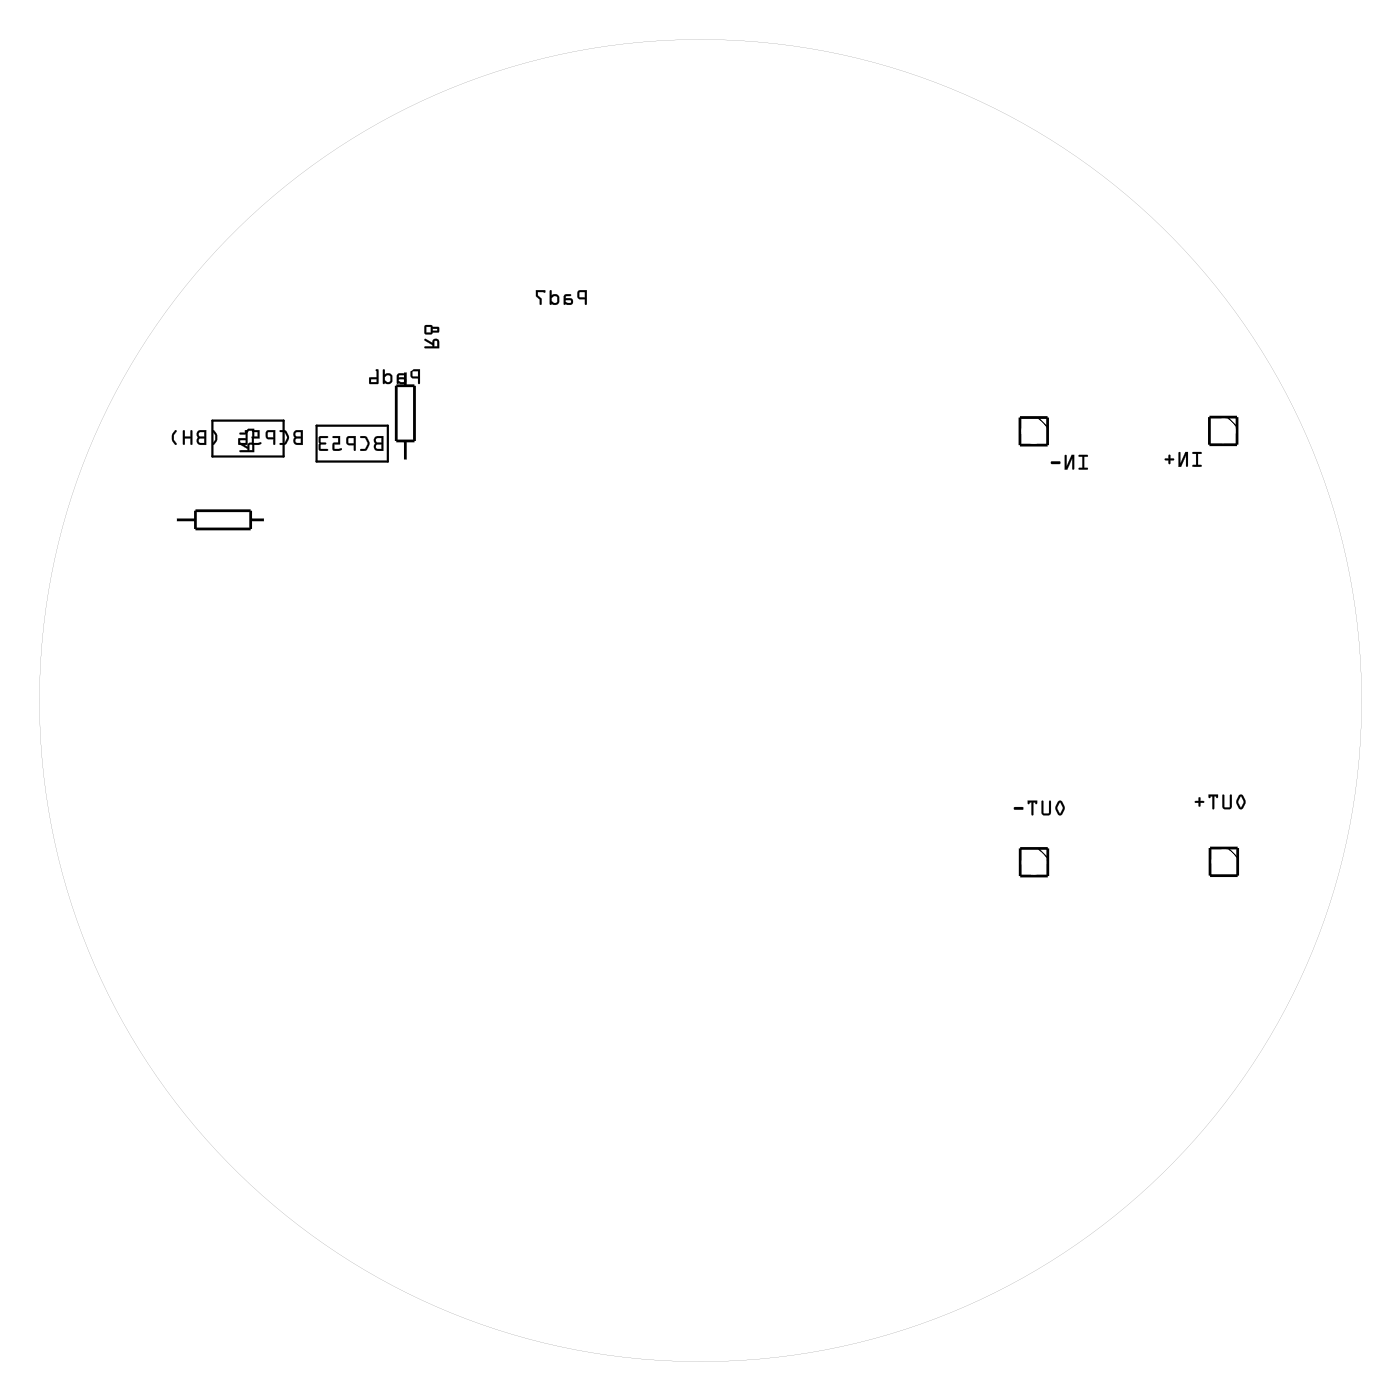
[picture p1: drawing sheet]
<svg xmlns="http://www.w3.org/2000/svg" width="129mm" height="129mm" viewBox="0 0 129 129" stroke-linecap="round" stroke-linejoin="round" font-family="sans-serif">
<g fill="#000">
<path d="M37.8 34v.2v.4l.1 .2h.5l.1 .5h.1v-1.3zM38 34.2l.4-.1v.5h-.4zM36.6 34.4l-.1 .2v.7h.6a.32 .32 0 0 0 .3-.3 .32 .32 0 0 0-.3-.3h-.4v-.1v-.1h.4v-.2zM36.7 34.9h.4l.1 .2h-.3l-.2-.1zM35.2 34v1.3h.1l.1-.1 .2 .1h.3l.2-.2-.1-.6-.2-.2-.4 .2v-.5zM35.4 34.7l.2-.2 .2 .1 .1 .5h-.3l-.2-.1zM34.6 34v.7h-.6v.6h.8v-1.3zM34.1 34.9h.5v.2h-.5z"/>
<path d="M37.8 34l-.1 .2 .1 .4 .1 .2h.5v.4a.1 .1 0 0 0 .1 .1 .1 .1 0 0 0 .1-.1v-1.2h-.6zM37.8 34h.8v1.3h-.1v-.5h-.6l-.1-.2zM38 34.2l.4-.1v.5h-.4zM38 34.2v.4h.5v-.5zM36.6 34.4l-.1 .2v.6a.09 .09 0 0 0 .1 .1 .09 .09 0 0 0 .1-.1l.4 .1a.32 .32 0 0 0 .3-.3 .32 .32 0 0 0-.3-.3h-.4v-.2h.4a.1 .1 0 0 0 .1-.1 .1 .1 0 0 0-.1-.1zM36.6 34.4l.5-.1v.2h-.4v.1v.1h.4a.31 .31 0 0 1 .3 .3 .31 .31 0 0 1-.3 .3h-.6v-.7zM36.7 34.9h.4l.1 .2h-.3l-.2-.1zM36.7 34.9v.1l.2 .2 .3-.1-.1-.2zM35.2 34v1.2a.1 .1 0 0 0 .1 .1 .1 .1 0 0 0 .1-.1l.2 .1 .4-.1 .1-.2v-.4l-.3-.3-.4 .2v-.5zM35.2 34h.2v.5l.4-.2 .2 .2 .1 .6-.2 .2h-.3l-.2-.1-.1 .1h-.1zM35.4 34.7l.2-.2 .3 .1v.5h-.3l-.2-.1zM35.4 34.7v.3l.2 .2 .3-.1v-.6h-.3zM34.6 34v.7h-.6v.6h.8v-1.3zM34.6 34h.2v1.3h-.8v-.6h.6zM34.1 34.9h.5v.2h-.5zM34.1 34.9v.3h.5v-.3z"/>
<path d="M39.1 31.2v.1l.7 .4v.2h-.7l-.1 .1h.1h1.3v-.6a.32 .32 0 0 0-.4-.2 .32 .32 0 0 0-.2 .3zM40 31.4h.2v.5h-.3zM39.1 29.9l-.1 .7 .1 .1 .5 .1 .2-.2 .6-.1-.1-.4h-.5l-.2-.2zM39.2 30.1h.4v.5h-.4zM39.8 30.2h.4v.2h-.4z"/>
<path d="M39 31.2l.1 .1 .7 .4v.2l-.7-.1a.1 .1 0 0 0-.1 .1 .1 .1 0 0 0 .1 .1h1.3v-.6a.32 .32 0 0 0-.4-.2 .32 .32 0 0 0-.2 .3l-.6-.3zM39.1 31.2h.1l.6 .3a.31 .31 0 0 1 .2-.3 .31 .31 0 0 1 .4 .2v.6h-1.3h-.1l.1-.1h.7v-.2l-.7-.4zM40 31.4h.2v.5h-.3zM40 31.4l-.1 .5h.3v-.5zM39.1 29.9l-.1 .7 .1 .2h.5l.2-.2 .6-.1-.1-.4h-.5l-.2-.2zM39.1 30l.5-.1 .2 .2h.5l.1 .4-.6 .1-.2 .2-.5-.1-.1-.1zM39.2 30.1h.4v.5h-.4zM39.2 30.1v.5h.4v-.5zM39.8 30.2h.4v.2h-.4zM39.8 30.2v.2h.4v-.2z"/>
<path d="M53.2 26.8l-.1 .1v.5l.2 .1h.5v.5h.1l.1-1.3zM53.3 26.9h.5v.5l-.5-.1zM51.9 27.1l-.1 .2 .1 .7h.5a.32 .32 0 0 0 .3-.3 .32 .32 0 0 0-.3-.3h-.4v-.1l.1-.1h.4v-.1zM52 27.6h.5v.2l-.3 .1-.2-.1zM50.6 26.7v1.3h.1v-.1l.2 .1h.3l.2-.2v-.6l-.3-.1-.4 .1v-.5zM50.8 27.4l.1-.2 .3 .1v.5l-.3 .1-.1-.2zM49.3 26.7v.6l.3 .3v.4h.2v-.5l-.3-.3v-.3h.5h.1l.1-.2z"/>
<path d="M53.2 26.8l-.1 .1v.5l.2 .1h.5v.5a.1 .1 0 0 0 .1 .1 .1 .1 0 0 0 .1-.1v-1.3h-.6zM53.2 26.8l.8-.1-.1 1.3h-.1v-.5h-.5l-.2-.1zM53.3 26.9h.5v.5l-.5-.1zM53.3 26.9v.4l.5 .1v-.5zM51.9 27.1l-.1 .2v.7a.09 .09 0 0 0 .1 .1 .09 .09 0 0 0 .1-.1l.4 .1a.32 .32 0 0 0 .3-.4 .32 .32 0 0 0-.3-.3h-.4l.1-.2h.3a.1 .1 0 0 0 .1-.1 .1 .1 0 0 0-.1-.1zM51.9 27.1h.6v.1h-.4l-.1 .1v.1h.4a.31 .31 0 0 1 .3 .3 .31 .31 0 0 1-.3 .3h-.5v-.7zM52.1 27.6h.4v.2l-.3 .1-.2-.1zM52 27.6v.2l.2 .1 .3-.1v-.2zM50.6 26.7v1.3a.1 .1 0 0 0 .1 .1 .1 .1 0 0 0 0-.2l.3 .2 .3-.2 .1-.2v-.4l-.3-.3-.4 .2v-.5zM50.6 26.7h.1v.5l.4-.1 .3 .1v.6l-.2 .2h-.3l-.2-.1v.1h-.1zM50.8 27.4l.1-.2 .3 .1v.5l-.3 .1-.1-.2zM50.8 27.4v.3l.2 .2 .2-.1v-.5l-.3-.1zM49.3 26.7v.6l.3 .3v.4a.1 .1 0 0 0 .1 .1 .1 .1 0 0 0 .1-.1v-.5l-.3-.3v-.3h.5h.1l.1-.2zM49.3 26.7h.8v.2h-.1h-.5v.3l.3 .3v.5h-.1l-.1-.5-.3-.3z"/>
<path d="M22 40.7l.1 .2 .7 .4v.1h-.7l-.1 .1 .1 .1h1.3v-.6a.32 .32 0 0 0-.4-.3 .32 .32 0 0 0-.2 .4zM23 40.9h.2v.5h-.3zM22 39.8l.1 .2h.5l.3-.4h.3l-.1 .7h.3v-.9l-.6 .1-.3 .3z"/>
<path d="M22 40.7l.1 .2 .7 .4v.1h-.7a.1 .1 0 0 0-.1 .1 .1 .1 0 0 0 .1 .1h1.3v-.6a.32 .32 0 0 0-.4-.3 .32 .32 0 0 0-.2 .4l-.6-.4zM22.1 40.7h.1l.6 .4a.31 .31 0 0 1 .2-.4 .31 .31 0 0 1 .4 .3v.6h-1.3l-.1-.1 .1-.1h.7v-.1l-.7-.4zM23 40.9h.2v.5h-.3zM23 40.9l-.1 .5h.3v-.5zM22 39.8l.1 .2h.5l.3-.4h.3v.5l-.1 .2h.3v-.9h-.6l-.3 .4zM22.1 39.8h.4l.3-.3 .6-.1v.9h-.3l.1-.7h-.3l-.3 .4h-.5z"/>
<path d="M27.1 39.7l-.1 .3 .1 .2-.1 .4a.36 .36 0 0 0 .3 .3h.6v-1.3h-.6zM27.2 40.4l.5-.1v.4h-.5zM27.2 39.8l.5-.1v.5l-.5-.1zM25.7 39.6l.1 .1h.4l.2 .5-.2 .5-.4 .1-.1 .1h.1a.6 .6 0 0 0 .8-.6l-.1-.2-.2-.5h-.2zM24.5 39.6l-.1 .2 .1 .4 .1 .2h.5v.5h.2v-1.3zM24.6 39.8l.5-.1v.5h-.5zM23.2 39.6v.1h.5v.5h-.5v.6l.1 .1h.4a.15 .15 0 0 0 .3 0 .15 .15 0 0 0-.1-.2h-.6v-.4h.6v-.7zM22.5 39.6l.1 .7h-.7l.1 .6h.8v-1.3h-.1zM22.1 40.5h.5v.2h-.5zM19.6 39.6l-.1 .1a.72 .72 0 0 1 0 1.1l.1 .1a.79 .79 0 0 0 0-1.3zM18.2 39.7l-.1 .3 .1 .2-.1 .4a.36 .36 0 0 0 .3 .3h.6v-1.3h-.6zM18.3 40.4l.5-.1v.4h-.5zM18.3 39.8l.5-.1v.5l-.5-.1zM16.8 39.6v1.3h.2v-.6h.5v.6h.1l.1-1.3h-.2v.6h-.5v-.6zM16.1 39.6a.74 .74 0 0 0 .1 1.3v-.1a.72 .72 0 0 1 0-1.1v-.1z"/>
<path d="M27.1 39.7l-.1 .3 .1 .2-.1 .4a.37 .37 0 0 0 .3 .3h.6v-1.3h-.6zM27.1 39.7l.2-.1h.6v1.3h-.6a.39 .39 0 0 1-.3-.3 .39 .39 0 0 1 .1-.4l-.1-.2zM27.2 40.4l.5-.1v.4h-.5zM27.2 40.4v.3l.5 .1v-.5zM27.2 39.8l.5-.1v.5l-.5-.1zM27.2 39.8v.3l.5 .1v-.5zM25.7 39.6l.1 .1 .4 .1 .2 .4-.2 .5h-.4a.1 .1 0 0 0-.1 .1 .1 .1 0 0 0 .1 .1l.5-.1 .3-.6-.3-.6zM25.7 39.6h.6l.2 .5a.83 .83 0 0 1-.3 .8h-.4l-.1-.1h.1l.4-.1 .2-.4v-.2l-.2-.4h-.4zM24.5 39.6l-.1 .2 .1 .4 .1 .2h.5v.4a.1 .1 0 0 0 .1 .1 .1 .1 0 0 0 .1-.1v-1.2h-.6zM24.5 39.6h.8v1.3h-.1l-.1-.5h-.5l-.1-.2zM24.7 39.8l.4-.1v.5h-.4zM24.6 39.8v.4h.5v-.5zM23.2 39.6v.1h.5v.5h-.5v.6l.1 .1 .7-.1a.1 .1 0 0 0 0-.1 .1 .1 0 0 0-.1 0h-.6v-.4h.6v-.7zM23.2 39.6h.7v.7h-.6v.5l.7-.1v.1l-.7 .1-.1-.1v-.6h.5v-.5h-.5zM22.5 39.6l.1 .7h-.7l.1 .6h.8v-1.3h-.1zM22.5 39.6h.3v1.3h-.8l-.1-.6h.7zM22.1 40.5h.5v.2h-.5zM22.1 40.5v.3h.5v-.3zM19.6 39.6l-.1 .1 .3 .3v.4l-.3 .4a.1 .1 0 0 0 .1 .1 .1 .1 0 0 0 .1 0 .82 .82 0 0 0-.1-1.3zM19.6 39.6h.1l.2 .3 .1 .5-.3 .5h-.1v-.1a.67 .67 0 0 0 0-1.1zM18.2 39.7l-.1 .3 .1 .2-.1 .4a.37 .37 0 0 0 .3 .3h.6v-1.3h-.6zM18.2 39.7l.2-.1h.6v1.3h-.6a.39 .39 0 0 1-.3-.3 .39 .39 0 0 1 .1-.4l-.1-.2zM18.3 40.4l.5-.1v.4h-.5zM18.3 40.4v.3l.5 .1v-.5zM18.3 39.8l.5-.1v.5l-.5-.1zM18.3 39.8v.3l.5 .1v-.5zM16.8 39.6v1.2a.1 .1 0 0 0 .1 .1 .1 .1 0 0 0 .1-.1v-.5h.5v.5a.1 .1 0 0 0 .1 .1 .1 .1 0 0 0 .1-.1v-1.2a.1 .1 0 0 0-.1 0 .1 .1 0 0 0-.1 0v.6h-.5v-.6zM16.9 39.6h.1v.6h.5v-.6h.2l-.1 1.3h-.1v-.6h-.5v.6h-.2zM16.1 39.6a.87 .87 0 0 0 0 1.3 .1 .1 0 0 0 .1 0 .1 .1 0 0 0 0-.1l-.2-.3v-.4l.2-.4a.1 .1 0 0 0 0-.1 .1 .1 0 0 0-.1 0zM16.1 39.6h.1v.1a.67 .67 0 0 0 0 1.1v.1h-.1l-.3-.5v-.4z"/>
<path d="M34.5 40.2l-.1 .3 .1 .3-.1 .3a.36 .36 0 0 0 .3 .4h.6v-1.4h-.6zM34.6 40.9h.5v.4l-.5-.1zM34.6 40.3h.5v.4l-.5-.1zM33.1 40.1l.1 .2h.4l.2 .5-.2 .5h-.4l-.1 .1 .1 .1a.6 .6 0 0 0 .8-.6l-.1-.3-.2-.4-.2-.1zM31.9 40.2l-.1 .2 .1 .4 .1 .1 .5 .1v.4l.2 .1v-1.4zM32.1 40.3h.4v.5l-.4-.1zM30.6 40.1v.2h.5v.4l-.5 .1v.6l.2 .1h.4a.15 .15 0 0 0 .2-.1 .15 .15 0 0 0-.1-.2l-.5 .1v-.4h.5v-.8zM29.4 40.2l-.1 1.2 .2 .1h.6v-.2h-.6v-.4h.5v-.1v-.1h-.5v-.4h.6l.1-.1z"/>
<path d="M34.5 40.2l-.1 .3 .1 .3-.1 .3a.37 .37 0 0 0 .3 .4h.6v-1.4h-.6zM34.5 40.2l.2-.1h.6v1.4h-.6a.39 .39 0 0 1-.3-.3 .39 .39 0 0 1 .1-.4l-.1-.3zM34.6 40.9h.5v.4l-.5-.1zM34.6 40.9v.3l.5 .1v-.4zM34.6 40.3h.5v.4l-.5-.1zM34.6 40.3v.4h.5v-.4zM33.1 40.1l.1 .2h.4l.2 .5-.2 .5h-.4a.1 .1 0 0 0-.1 .1 .1 .1 0 0 0 .1 .1l.5-.1 .3-.6-.3-.7zM33.2 40.1l.5 .1 .2 .4a.83 .83 0 0 1-.3 .9h-.4l-.1-.1 .1-.1h.4l.2-.4v-.2l-.2-.4h-.4zM31.9 40.2l-.1 .2 .1 .4 .1 .1 .5 .1v.4a.1 .1 0 0 0 .1 .1 .1 .1 0 0 0 .1-.1v-1.3h-.6zM31.9 40.2l.8-.1v1.4l-.1-.1v-.5h-.6l-.1-.1zM32.1 40.3h.4v.5l-.4-.1zM32 40.3v.5h.6v-.5zM30.6 40.1v.2h.5v.4h-.5v.7l.2 .1 .6-.1a.1 .1 0 0 0 .1-.1 .11 .11 0 0 0-.2-.1l-.5 .1v-.4h.5v-.8zM30.6 40.1h.7v.8h-.6v.4l.7-.1v.1v.1l-.6 .1-.2-.1v-.6l.5-.1v-.4h-.5zM29.4 40.2l-.1 1.2 .2 .1h.6a.1 .1 0 0 0 .1-.1 .1 .1 0 0 0-.1-.1h-.6v-.4h.4a.1 .1 0 0 0 .1-.1 .1 .1 0 0 0-.1-.1h-.4v-.4h.6a.1 .1 0 0 0 .1-.1 .1 .1 0 0 0-.1-.1zM29.4 40.2h.8l-.1 .1h-.6v.4h.4l.1 .1-.1 .1h-.4v.4h.6v.2h-.6l-.2-.1z"/>
<path d="M99.2 41.9l.1 .1h.2v1h-.2l-.1 .1 .8 .1v-.2h-.3v-1h.3l.1-.1zM98 41.9l-.1 1.3h.3l.4-1v.9l.1 .1 .1-1.4h-.2l-.5 1.1v-1zM96.7 42.5v.1v.1h.7l.1-.1-.1-.2z"/>
<path d="M99.2 41.9v.1h.3v1h-.2a.1 .1 0 0 0-.1 .1 .1 .1 0 0 0 .1 .1h.7a.1 .1 0 0 0 .1-.1 .1 .1 0 0 0-.1-.1h-.3v-1h.3a.1 .1 0 0 0 .1-.1 .1 .1 0 0 0-.1-.1zM99.2 41.9h.9l-.1 .1h-.3v1h.3v.2l-.8-.1 .1-.1h.3v-1h-.3zM97.9 41.9v1.3h.3l.4-1v.9a.1 .1 0 0 0 .1 .1 .1 .1 0 0 0 .1-.1v-1.3h-.2l-.5 1.1v-1zM98 41.9h.1v1l.5-1.1h.2l-.1 1.4-.1-.1v-1l-.4 1.1h-.3zM96.7 42.4v.2v.1h.7l.1-.1-.1-.2zM96.7 42.5l.7-.1 .1 .2-.1 .1h-.7z"/>
<path d="M109.7 41.6v.1h.3v1.1h-.3v.1h.8v-.1h-.3v-1.1h.3v-.1zM108.4 41.6v1.3h.2l.5-1v.9l.1 .1 .1-1.3h-.3l-.4 1v-.9zM107.1 42.2l.1 .1h.3v.3l.1 .1v-.1v-.3h.3h.1l-.1-.1h-.3v-.3v-.1l-.1 .1v.3z"/>
<path d="M109.7 41.6v.1h.3v1.1l-.2-.1a.1 .1 0 0 0-.1 .1 .1 .1 0 0 0 .1 .1h.6a.1 .1 0 0 0 .1-.1 .1 .1 0 0 0-.1-.1l-.2 .1v-1.1l.2 .1a.1 .1 0 0 0 .1-.1 .1 .1 0 0 0-.1-.1zM109.7 41.6h.8v.1h-.3v1.1h.3v.1h-.8v-.1h.3v-1.1h-.3zM108.4 41.6v1.3h.2l.5-1v.9a.1 .1 0 0 0 .1 .1 .1 .1 0 0 0 .1-.1v-1.2h-.3l-.4 1v-.9zM108.4 41.6l.2 .1v.9l.4-1h.3l-.1 1.3-.1-.1v-.9l-.5 1h-.2zM107.1 42.2l.1 .1h.3v.3a.1 .1 0 0 0 .1 .1 .1 .1 0 0 0 .1-.1l-.1-.3h.3a.1 .1 0 0 0 .1 0 .1 .1 0 0 0-.1-.1h-.3l.1-.3a.1 .1 0 0 0-.1-.1 .1 .1 0 0 0-.1 .1v.3zM107.2 42.2h.3l.1-.4v.1v.3h.3l.1 .1h-.1h-.3v.3v.1l-.1-.4h-.3z"/>
<path d="M97.3 73.7l-.2 .6 .2 .6a.23 .23 0 0 0 .4 0l.2-.7-.2-.5-.2-.1zM97.5 73.8l.3 .5-.3 .5-.3-.5zM95.8 73.7v1.1l.2 .2h.5l.2-.3v-1l-.2-.1v.1v1.1h-.4l-.1-.1v-1zM94.5 73.6l.1 .4 .1-.1v-.1h.2v1.1l.1 .1v-1.2h.2v.1l.1 .1 .1-.4zM93.3 74.3v.1v.1h.7l.1-.1-.1-.2z"/>
<path d="M97.3 73.7l-.2 .6 .2 .6a.24 .24 0 0 0 .4 0l.2-.5v-.2l-.2-.5-.2-.1zM97.3 73.7a.23 .23 0 0 1 .4 .1l.2 .5-.2 .6a.24 .24 0 0 1-.4 0l-.2-.6zM97.5 73.8l.2 .5-.2 .5-.3-.5zM97.5 73.8l-.3 .5 .3 .5 .3-.5-.2-.5zM95.8 73.7v1l.1 .2 .2 .1h.4l.1-.2 .1-1.1a.1 .1 0 0 0-.1-.1 .1 .1 0 0 0-.1 .1v1.1h-.4l-.1-.1v-1zM95.8 73.7h.2v1l.1 .1h.4v-1.1v-.1l.1 .1 .1 1-.2 .3h-.5l-.2-.2zM94.5 73.6v.3a.1 .1 0 0 0 .1 .1 .11 .11 0 0 0 .1-.2h.2v1.1a.1 .1 0 0 0 .1 .1 .1 .1 0 0 0 .1-.1l-.1-1.1h.2a.11 .11 0 0 0 .1 .2 .11 .11 0 0 0 .1-.1v-.3zM94.5 73.6h.9l-.1 .3-.1-.1h-.2v1.2l-.1-.1v-1.1h-.2l-.1 .1zM93.3 74.2l-.1 .2 .1 .1h.7l.1-.1-.1-.2zM93.3 74.3l.7-.1 .1 .2-.1 .1h-.7z"/>
<path d="M114 73.2l-.3 .6 .2 .5a.23 .23 0 0 0 .4 0l.3-.6-.3-.5-.2-.1zM114.1 73.3l.3 .5-.3 .5-.2-.5zM112.5 73.1l-.1 1.2 .2 .1h.5l.2-.2v-1.1h-.1l-.1 .1v1l-.4 .1-.1-.1v-1.1zM111.2 73.1v.3h.1v-.1h.2v1l.1 .1 .1-1.1h.1l.1 .1h.1v-.3zM109.9 73.7v.1h.3v.3l.1 .1 .1-.1v-.3h.3h.1l-.1-.1h-.3v-.3l-.1-.1-.1 .1v.3z"/>
<path d="M114 73.1l-.3 .7 .2 .5a.24 .24 0 0 0 .4 0l.3-.4v-.2l-.3-.6h-.2zM114 73.2a.23 .23 0 0 1 .3 0l.3 .6-.3 .5a.24 .24 0 0 1-.4 0l-.2-.5zM114.1 73.3l.3 .5-.3 .5-.2-.5zM114.1 73.3l-.2 .5 .2 .5 .3-.5-.2-.5zM112.4 73.1v1.1l.1 .2h.2h.4l.2-.1v-1.1a.1 .1 0 0 0-.1-.1 .1 .1 0 0 0-.1 .1v1l-.4 .1-.1-.1v-1.1zM112.5 73.1h.1v1.1l.1 .1 .4-.1v-1l.1-.1h.1v1.1l-.2 .2h-.5l-.1-.1zM111.1 73.1v.2a.11 .11 0 0 0 .2 .1 .1 .1 0 0 0 0-.1h.2v1a.1 .1 0 0 0 .1 .1 .1 .1 0 0 0 .1-.1v-1h.1a.11 .11 0 0 0 .1 .1 .11 .11 0 0 0 .1-.1v-.2zM111.2 73.1h.8v.3l-.1-.2h-.2l-.1 1.2-.1-.1v-1.1h-.2l-.1 .2zM109.9 73.7v.1h.3v.3a.1 .1 0 0 0 .1 .1 .1 .1 0 0 0 .1-.1v-.3l.3 .1a.1 .1 0 0 0 .1-.1 .1 .1 0 0 0-.1-.1h-.3v-.3a.1 .1 0 0 0-.1-.1 .1 .1 0 0 0-.1 .1v.3zM109.9 73.7h.3l.1-.4 .1 .1v.3h.3v.1h-.3v.3l-.1 .1-.1-.4h-.3z"/>
<path d="M3.6 64.4a60.8 60.8 0 0 1 121.6 0 60.8 60.8 0 0 1-121.6 0zM3.6 64.4a60.8 60.8 0 0 0 121.6 0 60.8 60.8 0 0 0-121.6 0z"/>
</g>
<path d="M36.4 35.5h1.7v5.1h-1.7zM37.3 34.1v1.4M93.8 38.4h2.6v2.5h-2.6zM111.2 38.4h2.6v2.5h-2.6zM16.1 47.8h1.9M18 47h5.1v1.7h-5.1zM23.1 47.8h1.3M37.3 40.6v1.8M93.8 78h2.6v2.6h-2.6zM111.3 78h2.5v2.5h-2.5z" fill="none" stroke="#000" stroke-width=".25"/>
<path d="M95.5 38.4l.9 .9M112.9 38.4l.9 .9M95.5 78l.9 .9M112.9 78l.9 .9" fill="none" stroke="#000" stroke-width=".13"/>
<path d="M19.5 38.7h6.6v3.3h-6.6zM29.1 39.1h6.6v3.4h-6.6z" fill="none" stroke="#000" stroke-width=".2"/>
<circle cx="32.9" cy="53" r=".72" fill="#fff"/>
<circle cx="32.9" cy="53" r=".72" fill="none" stroke="#fff" stroke-width=".69" stroke-linecap="butt"/>
<circle cx="30.3" cy="53" r=".72" fill="#fff"/>
<circle cx="30.3" cy="53" r=".72" fill="none" stroke="#fff" stroke-width=".69" stroke-linecap="butt"/>
<circle cx="27.8" cy="53" r=".72" fill="#fff"/>
<circle cx="27.8" cy="53" r=".72" fill="none" stroke="#fff" stroke-width=".69" stroke-linecap="butt"/>
<circle cx="25.3" cy="53" r=".72" fill="#fff"/>
<circle cx="25.3" cy="53" r=".72" fill="none" stroke="#fff" stroke-width=".69" stroke-linecap="butt"/>
<circle cx="22.7" cy="53" r=".72" fill="#fff"/>
<circle cx="22.7" cy="53" r=".72" fill="none" stroke="#fff" stroke-width=".69" stroke-linecap="butt"/>
<circle cx="20.2" cy="53" r=".72" fill="#fff"/>
<circle cx="20.2" cy="53" r=".72" fill="none" stroke="#fff" stroke-width=".69" stroke-linecap="butt"/>
<circle cx="34.2" cy="55.5" r=".72" fill="#fff"/>
<circle cx="34.2" cy="55.5" r=".72" fill="none" stroke="#fff" stroke-width=".69" stroke-linecap="butt"/>
<circle cx="34.2" cy="58" r=".72" fill="#fff"/>
<circle cx="34.2" cy="58" r=".72" fill="none" stroke="#fff" stroke-width=".69" stroke-linecap="butt"/>
<circle cx="34.2" cy="60.6" r=".72" fill="#fff"/>
<circle cx="34.2" cy="60.6" r=".72" fill="none" stroke="#fff" stroke-width=".69" stroke-linecap="butt"/>
<circle cx="34.2" cy="63.1" r=".72" fill="#fff"/>
<circle cx="34.2" cy="63.1" r=".72" fill="none" stroke="#fff" stroke-width=".69" stroke-linecap="butt"/>
<circle cx="34.2" cy="65.7" r=".72" fill="#fff"/>
<circle cx="34.2" cy="65.7" r=".72" fill="none" stroke="#fff" stroke-width=".69" stroke-linecap="butt"/>
<circle cx="31.2" cy="64.3" r=".72" fill="#fff"/>
<circle cx="31.2" cy="64.3" r=".72" fill="none" stroke="#fff" stroke-width=".69" stroke-linecap="butt"/>
<circle cx="31.2" cy="66.8" r=".72" fill="#fff"/>
<circle cx="31.2" cy="66.8" r=".72" fill="none" stroke="#fff" stroke-width=".69" stroke-linecap="butt"/>
<circle cx="34.2" cy="68.2" r=".72" fill="#fff"/>
<circle cx="34.2" cy="68.2" r=".72" fill="none" stroke="#fff" stroke-width=".69" stroke-linecap="butt"/>
<circle cx="34.2" cy="70.7" r=".72" fill="#fff"/>
<circle cx="34.2" cy="70.7" r=".72" fill="none" stroke="#fff" stroke-width=".69" stroke-linecap="butt"/>
<circle cx="34.2" cy="73.3" r=".72" fill="#fff"/>
<circle cx="34.2" cy="73.3" r=".72" fill="none" stroke="#fff" stroke-width=".69" stroke-linecap="butt"/>
<circle cx="34.2" cy="75.8" r=".72" fill="#fff"/>
<circle cx="34.2" cy="75.8" r=".72" fill="none" stroke="#fff" stroke-width=".69" stroke-linecap="butt"/>
<circle cx="34.2" cy="78.4" r=".72" fill="#fff"/>
<circle cx="34.2" cy="78.4" r=".72" fill="none" stroke="#fff" stroke-width=".69" stroke-linecap="butt"/>
<circle cx="34.2" cy="80.9" r=".72" fill="#fff"/>
<circle cx="34.2" cy="80.9" r=".72" fill="none" stroke="#fff" stroke-width=".69" stroke-linecap="butt"/>
<circle cx="34.2" cy="83.4" r=".72" fill="#fff"/>
<circle cx="34.2" cy="83.4" r=".72" fill="none" stroke="#fff" stroke-width=".69" stroke-linecap="butt"/>
<circle cx="18.9" cy="83.4" r=".72" fill="#fff"/>
<circle cx="18.9" cy="83.4" r=".72" fill="none" stroke="#fff" stroke-width=".69" stroke-linecap="butt"/>
<circle cx="18.9" cy="80.9" r=".72" fill="#fff"/>
<circle cx="18.9" cy="80.9" r=".72" fill="none" stroke="#fff" stroke-width=".69" stroke-linecap="butt"/>
<circle cx="18.9" cy="78.4" r=".72" fill="#fff"/>
<circle cx="18.9" cy="78.4" r=".72" fill="none" stroke="#fff" stroke-width=".69" stroke-linecap="butt"/>
<circle cx="18.9" cy="75.8" r=".72" fill="#fff"/>
<circle cx="18.9" cy="75.8" r=".72" fill="none" stroke="#fff" stroke-width=".69" stroke-linecap="butt"/>
<circle cx="18.9" cy="73.3" r=".72" fill="#fff"/>
<circle cx="18.9" cy="73.3" r=".72" fill="none" stroke="#fff" stroke-width=".69" stroke-linecap="butt"/>
<circle cx="18.9" cy="70.7" r=".72" fill="#fff"/>
<circle cx="18.9" cy="70.7" r=".72" fill="none" stroke="#fff" stroke-width=".69" stroke-linecap="butt"/>
<circle cx="18.9" cy="68.2" r=".72" fill="#fff"/>
<circle cx="18.9" cy="68.2" r=".72" fill="none" stroke="#fff" stroke-width=".69" stroke-linecap="butt"/>
<circle cx="18.9" cy="65.7" r=".72" fill="#fff"/>
<circle cx="18.9" cy="65.7" r=".72" fill="none" stroke="#fff" stroke-width=".69" stroke-linecap="butt"/>
<circle cx="18.9" cy="63.1" r=".72" fill="#fff"/>
<circle cx="18.9" cy="63.1" r=".72" fill="none" stroke="#fff" stroke-width=".69" stroke-linecap="butt"/>
<circle cx="18.9" cy="60.6" r=".72" fill="#fff"/>
<circle cx="18.9" cy="60.6" r=".72" fill="none" stroke="#fff" stroke-width=".69" stroke-linecap="butt"/>
<circle cx="18.9" cy="58" r=".72" fill="#fff"/>
<circle cx="18.9" cy="58" r=".72" fill="none" stroke="#fff" stroke-width=".69" stroke-linecap="butt"/>
<circle cx="18.9" cy="55.5" r=".72" fill="#fff"/>
<circle cx="18.9" cy="55.5" r=".72" fill="none" stroke="#fff" stroke-width=".69" stroke-linecap="butt"/>
<circle cx="112.6" cy="79.3" r=".74" fill="#fff"/>
<circle cx="112.6" cy="79.3" r=".74" fill="none" stroke="#fff" stroke-width=".76" stroke-linecap="butt"/>
<circle cx="112.6" cy="79.3" r=".74" fill="#fff"/>
<circle cx="112.6" cy="79.3" r=".74" fill="none" stroke="#fff" stroke-width=".76" stroke-linecap="butt"/>
<circle cx="95.1" cy="79.3" r=".74" fill="#fff"/>
<circle cx="95.1" cy="79.3" r=".74" fill="none" stroke="#fff" stroke-width=".76" stroke-linecap="butt"/>
<circle cx="95.1" cy="79.3" r=".74" fill="#fff"/>
<circle cx="95.1" cy="79.3" r=".74" fill="none" stroke="#fff" stroke-width=".76" stroke-linecap="butt"/>
<circle cx="112.5" cy="39.6" r=".74" fill="#fff"/>
<circle cx="112.5" cy="39.6" r=".74" fill="none" stroke="#fff" stroke-width=".76" stroke-linecap="butt"/>
<circle cx="112.5" cy="39.6" r=".74" fill="#fff"/>
<circle cx="112.5" cy="39.6" r=".74" fill="none" stroke="#fff" stroke-width=".76" stroke-linecap="butt"/>
<circle cx="95.1" cy="39.7" r=".74" fill="#fff"/>
<circle cx="95.1" cy="39.7" r=".74" fill="none" stroke="#fff" stroke-width=".76" stroke-linecap="butt"/>
<circle cx="95.1" cy="39.7" r=".74" fill="#fff"/>
<circle cx="95.1" cy="39.7" r=".74" fill="none" stroke="#fff" stroke-width=".76" stroke-linecap="butt"/>
<circle cx="51.2" cy="67.4" r="2.6" fill="#fff"/>
<circle cx="51.2" cy="67.4" r="2.6" fill="none" stroke="#fff" stroke-width="3.3" stroke-linecap="butt"/>
<circle cx="76.7" cy="67.2" r="2.6" fill="#fff"/>
<circle cx="76.7" cy="67.2" r="2.6" fill="none" stroke="#fff" stroke-width="3.3" stroke-linecap="butt"/>
<circle cx="101.6" cy="27.2" r="4.1" fill="#fff"/>
<circle cx="101.6" cy="27.2" r="4.1" fill="none" stroke="#fff" stroke-width="1.3" stroke-linecap="butt"/>
<circle cx="27" cy="101.8" r="4.1" fill="#fff"/>
<circle cx="27" cy="101.8" r="4.1" fill="none" stroke="#fff" stroke-width="1.3" stroke-linecap="butt"/>
<circle cx="27" cy="27.2" r="4.1" fill="#fff"/>
<circle cx="27" cy="27.2" r="4.1" fill="none" stroke="#fff" stroke-width="1.3" stroke-linecap="butt"/>
<circle cx="101.6" cy="101.8" r="4.1" fill="#fff"/>
<circle cx="101.6" cy="101.8" r="4.1" fill="none" stroke="#fff" stroke-width="1.3" stroke-linecap="butt"/>
<circle cx="84.4" cy="49.7" r="4.4" fill="#fff"/>
<circle cx="84.4" cy="49.7" r="4.4" fill="none" stroke="#fff" stroke-width="4.3" stroke-linecap="butt"/>
<circle cx="44.2" cy="49.7" r="4.4" fill="#fff"/>
<circle cx="44.2" cy="49.7" r="4.4" fill="none" stroke="#fff" stroke-width="4.3" stroke-linecap="butt"/>
<path d="M45.1 32.9h1.6v1.6h-1.6z" fill="#fff"/>
<path d="M45.1 32.9h1.6v1.6h-1.6z" fill="none" stroke="#fff" stroke-width=".76" stroke-linecap="butt"/>
<circle cx="45.9" cy="33.7" r=".79" fill="#fff"/>
<circle cx="45.9" cy="33.7" r=".79" fill="none" stroke="#fff" stroke-width=".76" stroke-linecap="butt"/>
<circle cx="48.4" cy="33.7" r=".79" fill="#fff"/>
<circle cx="48.4" cy="33.7" r=".79" fill="none" stroke="#fff" stroke-width=".76" stroke-linecap="butt"/>
<circle cx="51" cy="33.7" r=".79" fill="#fff"/>
<circle cx="51" cy="33.7" r=".79" fill="none" stroke="#fff" stroke-width=".76" stroke-linecap="butt"/>
<path d="M61.5 33.2h1.5v1.5h-1.5z" fill="#fff"/>
<path d="M61.5 33.2h1.5v1.5h-1.5z" fill="none" stroke="#fff" stroke-width=".76" stroke-linecap="butt"/>
<circle cx="62.3" cy="33.9" r=".79" fill="#fff"/>
<circle cx="62.3" cy="33.9" r=".79" fill="none" stroke="#fff" stroke-width=".76" stroke-linecap="butt"/>
<circle cx="64.8" cy="33.9" r=".79" fill="#fff"/>
<circle cx="64.8" cy="33.9" r=".79" fill="none" stroke="#fff" stroke-width=".76" stroke-linecap="butt"/>
<circle cx="67.3" cy="33.9" r=".79" fill="#fff"/>
<circle cx="67.3" cy="33.9" r=".79" fill="none" stroke="#fff" stroke-width=".76" stroke-linecap="butt"/>
<circle cx="69" cy="67.3" r=".79" fill="#fff"/>
<circle cx="69" cy="67.3" r=".79" fill="none" stroke="#fff" stroke-width=".76" stroke-linecap="butt"/>
<circle cx="69" cy="47" r=".79" fill="#fff"/>
<circle cx="69" cy="47" r=".79" fill="none" stroke="#fff" stroke-width=".76" stroke-linecap="butt"/>
<circle cx="59.8" cy="67.2" r=".79" fill="#fff"/>
<circle cx="59.8" cy="67.2" r=".79" fill="none" stroke="#fff" stroke-width=".76" stroke-linecap="butt"/>
<circle cx="59.8" cy="46.9" r=".79" fill="#fff"/>
<circle cx="59.8" cy="46.9" r=".79" fill="none" stroke="#fff" stroke-width=".76" stroke-linecap="butt"/>
<path d="M77.4 33h1.6v1.6h-1.6z" fill="#fff"/>
<path d="M77.4 33h1.6v1.6h-1.6z" fill="none" stroke="#fff" stroke-width=".76" stroke-linecap="butt"/>
<circle cx="78.2" cy="33.8" r=".79" fill="#fff"/>
<circle cx="78.2" cy="33.8" r=".79" fill="none" stroke="#fff" stroke-width=".76" stroke-linecap="butt"/>
<circle cx="80.7" cy="33.8" r=".79" fill="#fff"/>
<circle cx="80.7" cy="33.8" r=".79" fill="none" stroke="#fff" stroke-width=".76" stroke-linecap="butt"/>
<circle cx="83.3" cy="33.8" r=".79" fill="#fff"/>
<circle cx="83.3" cy="33.8" r=".79" fill="none" stroke="#fff" stroke-width=".76" stroke-linecap="butt"/>
<path d="M52.4 62.3h16.7v9.3h-16.7z" fill="#fff"/>
<path d="M52.4 62.3h16.7v9.3h-16.7z" fill="none" stroke="#fff" stroke-width=".25"/>
<path d="M51.4 40.6h18.5v8.2h-18.5z" fill="#fff"/>
<path d="M51.4 40.6h18.5v8.2h-18.5z" fill="none" stroke="#fff" stroke-width=".25"/>
<path d="M78 52.1h12.4v23.1h-12.4z" fill="#fff"/>
<path d="M78 52.1h12.4v23.1h-12.4z" fill="none" stroke="#fff" stroke-width=".25"/>
<path d="M40.8 45.4h7.9v9.1h-7.9z" fill="#fff"/>
<path d="M40.8 45.4h7.9v9.1h-7.9z" fill="none" stroke="#fff" stroke-width=".25"/>
<circle cx="38.7" cy="71.6" r=".7" fill="#fff"/>
<circle cx="38.7" cy="71.6" r=".7" fill="none" stroke="#fff" stroke-width=".76" stroke-linecap="butt"/>
<circle cx="38.7" cy="81.8" r=".7" fill="#fff"/>
<circle cx="38.7" cy="81.8" r=".7" fill="none" stroke="#fff" stroke-width=".76" stroke-linecap="butt"/>
<circle cx="53.7" cy="56.9" r=".7" fill="#fff"/>
<circle cx="53.7" cy="56.9" r=".7" fill="none" stroke="#fff" stroke-width=".76" stroke-linecap="butt"/>
<circle cx="53.7" cy="46.8" r=".7" fill="#fff"/>
<circle cx="53.7" cy="46.8" r=".7" fill="none" stroke="#fff" stroke-width=".76" stroke-linecap="butt"/>
<circle cx="41.3" cy="71.6" r=".7" fill="#fff"/>
<circle cx="41.3" cy="71.6" r=".7" fill="none" stroke="#fff" stroke-width=".76" stroke-linecap="butt"/>
<circle cx="41.3" cy="81.8" r=".7" fill="#fff"/>
<circle cx="41.3" cy="81.8" r=".7" fill="none" stroke="#fff" stroke-width=".76" stroke-linecap="butt"/>
<circle cx="41.3" cy="58.4" r=".7" fill="#fff"/>
<circle cx="41.3" cy="58.4" r=".7" fill="none" stroke="#fff" stroke-width=".76" stroke-linecap="butt"/>
<circle cx="41.3" cy="68.5" r=".7" fill="#fff"/>
<circle cx="41.3" cy="68.5" r=".7" fill="none" stroke="#fff" stroke-width=".76" stroke-linecap="butt"/>
<path d="M72.8 73.5h1.4v1.4h-1.4z" fill="#fff"/>
<path d="M72.8 73.5h1.4v1.4h-1.4z" fill="none" stroke="#fff" stroke-width=".76" stroke-linecap="butt"/>
<circle cx="73.5" cy="74.2" r=".7" fill="#fff"/>
<circle cx="73.5" cy="74.2" r=".7" fill="none" stroke="#fff" stroke-width=".76" stroke-linecap="butt"/>
<circle cx="78.6" cy="74.2" r=".7" fill="#fff"/>
<circle cx="78.6" cy="74.2" r=".7" fill="none" stroke="#fff" stroke-width=".76" stroke-linecap="butt"/>
<path d="M60.3 73.6h1.4v1.4h-1.4z" fill="#fff"/>
<path d="M60.3 73.6h1.4v1.4h-1.4z" fill="none" stroke="#fff" stroke-width=".76" stroke-linecap="butt"/>
<circle cx="61" cy="74.3" r=".7" fill="#fff"/>
<circle cx="61" cy="74.3" r=".7" fill="none" stroke="#fff" stroke-width=".76" stroke-linecap="butt"/>
<circle cx="66" cy="74.3" r=".7" fill="#fff"/>
<circle cx="66" cy="74.3" r=".7" fill="none" stroke="#fff" stroke-width=".76" stroke-linecap="butt"/>
<path d="M49 102.4h1.5v1.4h-1.5z" fill="#fff"/>
<path d="M49 102.4h1.5v1.4h-1.5z" fill="none" stroke="#fff" stroke-width=".69" stroke-linecap="butt"/>
<circle cx="49.8" cy="103.1" r=".72" fill="#fff"/>
<circle cx="49.8" cy="103.1" r=".72" fill="none" stroke="#fff" stroke-width=".69" stroke-linecap="butt"/>
<circle cx="52.3" cy="103.1" r=".72" fill="#fff"/>
<circle cx="52.3" cy="103.1" r=".72" fill="none" stroke="#fff" stroke-width=".69" stroke-linecap="butt"/>
<path d="M40.3 102.2h1.5v1.4h-1.5z" fill="#fff"/>
<path d="M40.3 102.2h1.5v1.4h-1.5z" fill="none" stroke="#fff" stroke-width=".69" stroke-linecap="butt"/>
<circle cx="41" cy="102.9" r=".72" fill="#fff"/>
<circle cx="41" cy="102.9" r=".72" fill="none" stroke="#fff" stroke-width=".69" stroke-linecap="butt"/>
<circle cx="43.6" cy="102.9" r=".72" fill="#fff"/>
<circle cx="43.6" cy="102.9" r=".72" fill="none" stroke="#fff" stroke-width=".69" stroke-linecap="butt"/>
<path d="M89.5 82.4h1.5v1.5h-1.5z" fill="#fff"/>
<path d="M89.5 82.4h1.5v1.5h-1.5z" fill="none" stroke="#fff" stroke-width=".69" stroke-linecap="butt"/>
<circle cx="90.3" cy="83.1" r=".72" fill="#fff"/>
<circle cx="90.3" cy="83.1" r=".72" fill="none" stroke="#fff" stroke-width=".69" stroke-linecap="butt"/>
<circle cx="92.8" cy="83.1" r=".72" fill="#fff"/>
<circle cx="92.8" cy="83.1" r=".72" fill="none" stroke="#fff" stroke-width=".69" stroke-linecap="butt"/>
<path d="M83.1 82.4h1.5v1.4h-1.5z" fill="#fff"/>
<path d="M83.1 82.4h1.5v1.4h-1.5z" fill="none" stroke="#fff" stroke-width=".69" stroke-linecap="butt"/>
<circle cx="83.8" cy="83.1" r=".72" fill="#fff"/>
<circle cx="83.8" cy="83.1" r=".72" fill="none" stroke="#fff" stroke-width=".69" stroke-linecap="butt"/>
<circle cx="86.4" cy="83.1" r=".72" fill="#fff"/>
<circle cx="86.4" cy="83.1" r=".72" fill="none" stroke="#fff" stroke-width=".69" stroke-linecap="butt"/>
<path d="M49 97.6h1.6v1.6h-1.6z" fill="#fff"/>
<path d="M49 97.6h1.6v1.6h-1.6z" fill="none" stroke="#fff" stroke-width=".76" stroke-linecap="butt"/>
<circle cx="49.8" cy="98.4" r=".79" fill="#fff"/>
<circle cx="49.8" cy="98.4" r=".79" fill="none" stroke="#fff" stroke-width=".76" stroke-linecap="butt"/>
<circle cx="52.4" cy="98.4" r=".79" fill="#fff"/>
<circle cx="52.4" cy="98.4" r=".79" fill="none" stroke="#fff" stroke-width=".76" stroke-linecap="butt"/>
<circle cx="54.9" cy="98.4" r=".79" fill="#fff"/>
<circle cx="54.9" cy="98.4" r=".79" fill="none" stroke="#fff" stroke-width=".76" stroke-linecap="butt"/>
<path d="M39.4 36.5h10.4v11.4h-10.4z" fill="#fff"/>
<path d="M39.4 36.5h10.4v11.4h-10.4z" fill="none" stroke="#fff" stroke-width=".25"/>
<path d="M54.7 29.3h6v9.7h-6z" fill="#fff"/>
<path d="M54.7 29.3h6v9.7h-6z" fill="none" stroke="#fff" stroke-width=".25"/>
<circle cx="25.4" cy="47.8" r=".7" fill="#fff"/>
<circle cx="25.4" cy="47.8" r=".7" fill="none" stroke="#fff" stroke-width=".76" stroke-linecap="butt"/>
<circle cx="15.2" cy="47.8" r=".7" fill="#fff"/>
<circle cx="15.2" cy="47.8" r=".7" fill="none" stroke="#fff" stroke-width=".76" stroke-linecap="butt"/>
<path d="M24.5 42.3h1.2v2.3h-1.2z" fill="#fff"/>
<path d="M24.5 42.3h1.2v2.3h-1.2z" fill="none" stroke="#fff" stroke-width=".25"/>
<path d="M22.2 42.3h1.2v2.3h-1.2z" fill="#fff"/>
<path d="M22.2 42.3h1.2v2.3h-1.2z" fill="none" stroke="#fff" stroke-width=".25"/>
<path d="M19.9 42.3h1.2v2.3h-1.2z" fill="#fff"/>
<path d="M19.9 42.3h1.2v2.3h-1.2z" fill="none" stroke="#fff" stroke-width=".25"/>
<path d="M21 36.1h3.6v2.2h-3.6z" fill="#fff"/>
<path d="M21 36.1h3.6v2.2h-3.6z" fill="none" stroke="#fff" stroke-width=".25"/>
<path d="M34.1 42.8h1.2v2.2h-1.2z" fill="#fff"/>
<path d="M34.1 42.8h1.2v2.2h-1.2z" fill="none" stroke="#fff" stroke-width=".25"/>
<path d="M31.8 42.8h1.2v2.2h-1.2z" fill="#fff"/>
<path d="M31.8 42.8h1.2v2.2h-1.2z" fill="none" stroke="#fff" stroke-width=".25"/>
<path d="M29.5 42.8h1.2v2.2h-1.2z" fill="#fff"/>
<path d="M29.5 42.8h1.2v2.2h-1.2z" fill="none" stroke="#fff" stroke-width=".25"/>
<path d="M30.6 36.6h3.6v2.2h-3.6z" fill="#fff"/>
<path d="M30.6 36.6h3.6v2.2h-3.6z" fill="none" stroke="#fff" stroke-width=".25"/>
<circle cx="37.3" cy="33.2" r=".7" fill="#fff"/>
<circle cx="37.3" cy="33.2" r=".7" fill="none" stroke="#fff" stroke-width=".76" stroke-linecap="butt"/>
<circle cx="37.3" cy="43.3" r=".7" fill="#fff"/>
<circle cx="37.3" cy="43.3" r=".7" fill="none" stroke="#fff" stroke-width=".76" stroke-linecap="butt"/>
</svg>
